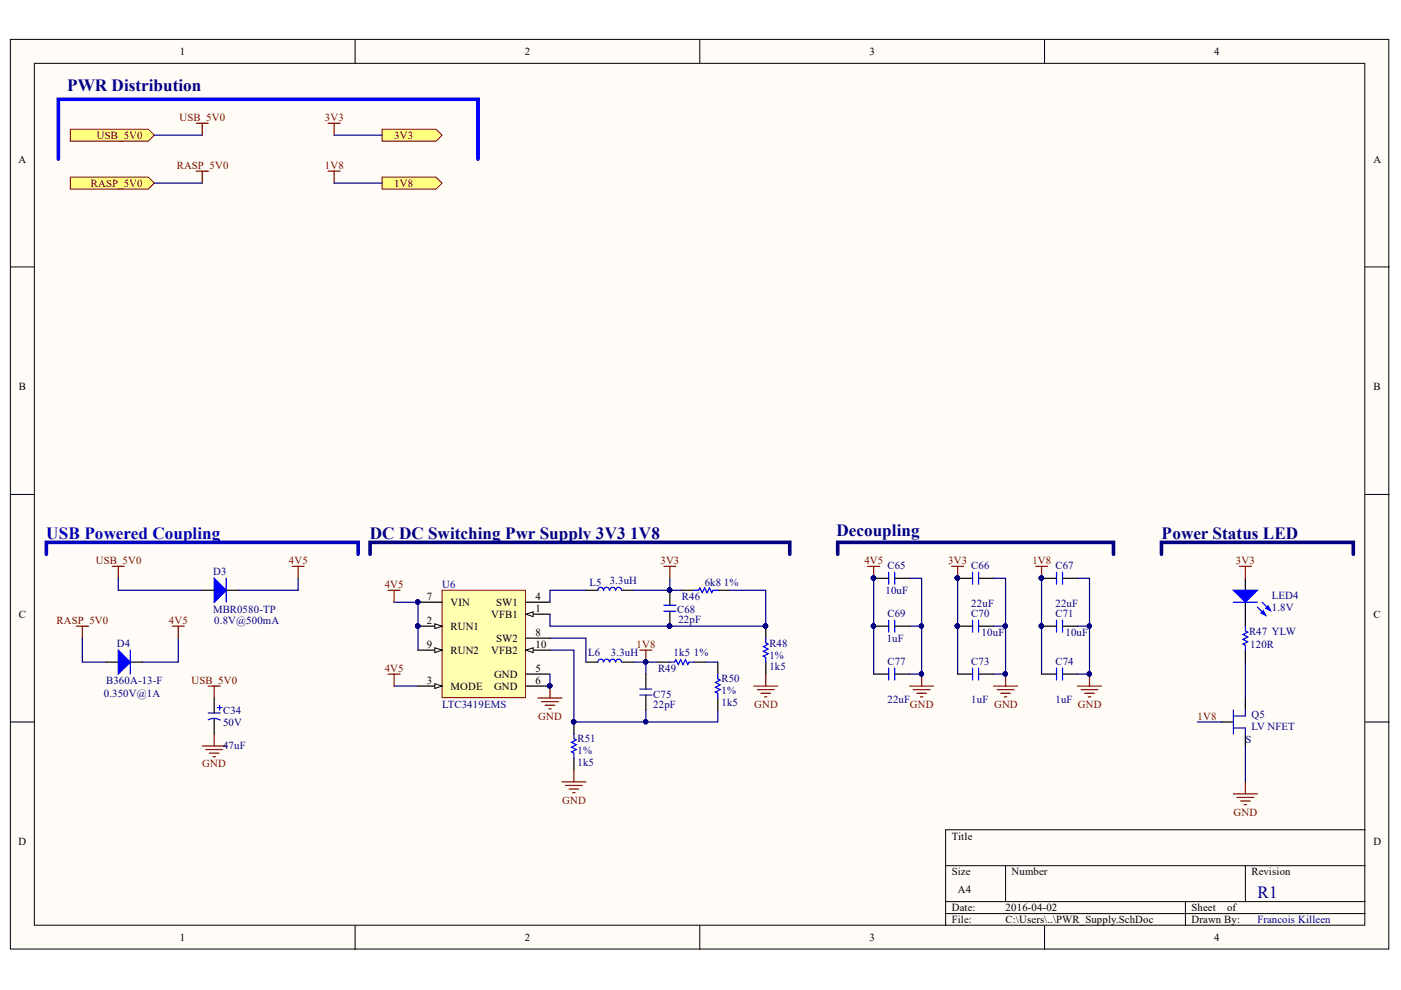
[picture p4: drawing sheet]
<svg xmlns="http://www.w3.org/2000/svg" width="297mm" height="210mm" viewBox="0 0 297 210" stroke-linecap="round" stroke-linejoin="round" font-family="sans-serif">
<defs><g id="words">
<g font-size="3.6" fill="#000080">
<text x="14.2" y="19.3">PWR Distribution</text>
<text x="177.3" y="113.7">Decoupling</text>
<text x="78.4" y="114.2">DC DC Switching Pwr Supply 3V3</text>
<text x="133.6" y="114.2">1V8</text>
<text x="246.3" y="114.2">Power Status LED</text>
<text x="266.6" y="190.3">R1</text>
</g>
<text font-size="3.6" fill="#0000bf" x="9.8" y="114.2">USB Powered Coupling</text>
<g font-size="2.3">
<text x="38.2" y="11.7">1</text>
<text x="111.3" y="11.7">2</text>
<text x="184.4" y="11.7">3</text>
<text x="257.5" y="11.7">4</text>
<text x="3.9" y="34.5">A</text>
<text x="291.2" y="34.5">A</text>
<text x="4" y="82.7">B</text>
<text x="291.2" y="82.7">B</text>
<text x="4" y="131">C</text>
<text x="90.5" y="127.2">7</text>
<text x="95.5" y="128.5">VIN</text>
<text x="104.2" y="131">VFB1</text>
<text x="105.2" y="128.5">SW1</text>
<text x="113.5" y="129.7">1</text>
<text x="113.5" y="127.2">4</text>
<text x="291.2" y="131">C</text>
<text x="90.5" y="132.3">2</text>
<text x="90.5" y="137.3">9</text>
<text x="95.5" y="133.5">RUN1</text>
<text x="105.2" y="136.1">SW2</text>
<text x="113.5" y="134.8">8</text>
<text x="113.5" y="137.3">10</text>
<text x="95.5" y="138.6">RUN2</text>
<text x="104.2" y="138.6">VFB2</text>
<text x="104.7" y="143.7">GND</text>
<text x="113.5" y="142.4">5</text>
<text x="90.5" y="144.9">3</text>
<text x="95.5" y="146.2">MODE</text>
<text x="104.7" y="146.2">GND</text>
<text x="113.5" y="144.9">6</text>
<text x="3.9" y="179.3">D</text>
<text x="201.8" y="178">Title</text>
<text x="291.2" y="179.3">D</text>
<text x="201.8" y="185.6">Size</text>
<text x="214.5" y="185.6">Number</text>
<text x="265.3" y="185.6">Revision</text>
<text x="203.1" y="189.4">A4</text>
<text x="201.8" y="193.2">Date:</text>
<text x="201.8" y="195.7">File:</text>
<text x="213.2" y="193.2">2016-04-02</text>
<text x="213.2" y="195.7">C:\Users\..\PWR_Supply.SchDoc</text>
<text x="252.6" y="193.2">Sheet</text>
<text x="252.6" y="195.7">Drawn By:</text>
<text x="260.2" y="193.2">of</text>
<text x="38.2" y="199.5">1</text>
<text x="111.3" y="199.5">2</text>
<text x="184.4" y="199.5">3</text>
<text x="257.5" y="199.5">4</text>
</g>
<g font-size="2.3" fill="#800000">
<text x="20.6" y="29.4">USB_5V0</text>
<text x="38.1" y="25.6">USB_5V0</text>
<text x="68.9" y="25.6">3V3</text>
<text x="83.6" y="29.4">3V3</text>
<text x="37.5" y="35.8">RASP_5V0</text>
<text x="68.9" y="35.8">1V8</text>
<text x="19.3" y="39.6">RASP_5V0</text>
<text x="83.6" y="39.6">1V8</text>
<text x="20.3" y="119.6">USB_5V0</text>
<text x="61.3" y="119.6">4V5</text>
<text x="140" y="119.6">3V3</text>
<text x="183.3" y="119.6">4V5</text>
<text x="201" y="119.6">3V3</text>
<text x="218.9" y="119.6">1V8</text>
<text x="262" y="119.6">3V3</text>
<text x="81.6" y="124.7">4V5</text>
<text x="12" y="132.3">RASP_5V0</text>
<text x="35.8" y="132.3">4V5</text>
<text x="134.9" y="137.3">1V8</text>
<text x="81.6" y="142.4">4V5</text>
<text x="40.6" y="144.9">USB_5V0</text>
<text x="114.1" y="152.6">GND</text>
<text x="159.9" y="150">GND</text>
<text x="192.9" y="150">GND</text>
<text x="210.8" y="150">GND</text>
<text x="228.5" y="150">GND</text>
<text x="253.9" y="152.6">1V8</text>
<text x="42.9" y="162.7">GND</text>
<text x="119.2" y="170.4">GND</text>
<text x="261.5" y="172.9">GND</text>
</g>
<g font-size="2.3" fill="#000080">
<text x="45.2" y="121.9">D3</text>
<text x="93.7" y="124.7">U6</text>
<text x="125" y="124.2">L5</text>
<text x="129.3" y="123.9">3.3uH</text>
<text x="149.4" y="124.2">6k8</text>
<text x="153.5" y="124.2">1%</text>
<text x="187.7" y="125.9">10uF</text>
<text x="188.2" y="120.6">C65</text>
<text x="205.9" y="120.6">C66</text>
<text x="223.8" y="120.6">C67</text>
<text x="45.2" y="130">MBR0580-TP</text>
<text x="143.6" y="130.1">C68</text>
<text x="144.6" y="127.2">R46</text>
<text x="188.2" y="130.8">C69</text>
<text x="205.9" y="130.8">C70</text>
<text x="205.9" y="128.7">22uF</text>
<text x="223.8" y="130.8">C71</text>
<text x="223.8" y="128.7">22uF</text>
<text x="269.6" y="129.5">1.8V</text>
<text x="269.6" y="126.9">LED4</text>
<text x="24.8" y="137.1">D4</text>
<text x="45.4" y="132.3">0.8V@500mA</text>
<text x="143.8" y="132">22pF</text>
<text x="163.1" y="137.1">R48</text>
<text x="188" y="136.1">1uF</text>
<text x="208.1" y="134.8">10uF</text>
<text x="225.9" y="134.8">10uF</text>
<text x="264.8" y="134.6">R47 YLW</text>
<text x="265.1" y="137.3">120R</text>
<text x="124.7" y="139.1">L6</text>
<text x="129.5" y="139.1">3.3uH</text>
<text x="139.5" y="142.4">R49</text>
<text x="142.8" y="139.1">1k5</text>
<text x="147.1" y="139.1">1%</text>
<text x="163.1" y="139.6">1%</text>
<text x="163.1" y="142.2">1k5</text>
<text x="188.2" y="140.9">C77</text>
<text x="205.9" y="140.9">C73</text>
<text x="223.8" y="140.9">C74</text>
<text x="22" y="147.7">0.350V@1A</text>
<text x="22.5" y="144.9">B360A-13-F</text>
<text x="138.5" y="147.9">C75</text>
<text x="153" y="147.2">1%</text>
<text x="153" y="149.8">1k5</text>
<text x="153" y="144.7">R50</text>
<text x="188.2" y="149">22uF</text>
<text x="205.9" y="149">1uF</text>
<text x="223.8" y="149">1uF</text>
<text x="47.3" y="153.8">50V</text>
<text x="47.3" y="151.3">C34</text>
<text x="93.7" y="150">LTC3419EMS</text>
<text x="138.5" y="150">22pF</text>
<text x="265.3" y="154.8">LV NFET</text>
<text x="265.3" y="152.3">Q5</text>
<text x="47.3" y="158.9">47uF</text>
<text x="122.4" y="159.9">1%</text>
<text x="122.4" y="157.4">R51</text>
<text x="264.1" y="157.6">S</text>
<text x="122.4" y="162.4">1k5</text>
<text x="266.6" y="195.7">Francois Killeen</text>
</g>
</g></defs>
<g fill="#fffcf8" stroke="#000" stroke-width=".21">
<path d="M2.2 8.4h292.2v192.8h-292.2z"/>
<path d="M7.3 13.4h282.1v182.8h-282.1z"/>
</g>
<g fill="none" stroke="#000" stroke-width=".21">
<path d="M75.3 8.4v5M148.4 8.4v5M221.5 8.4v5M2.2 56.6h5.1M289.5 56.6h5.1M2.2 104.8h5.1M289.5 104.8h5.1M2.2 153.1h5.1M289.5 153.1h5.1M289.5 175.9h-89v20.3M75.3 196.2v5.1M148.4 196.2v5.1"/>
<path d="M200.5 183.5h89M200.5 191.2h89M200.5 193.7h89M213.2 183.5v7.7M221.5 196.2v5.1M251.3 191.2v5M264 183.5v7.7"/>
</g>
<path d="M177.6 117.5v-2.5h58.5v2.5M246.2 117.5v-2.5h40.7v2.5" fill="none" stroke="#000080" stroke-width=".76"/>
<g fill="none" stroke="#000" stroke-width=".25">
<path d="M185.2 132.8h3.2M185.2 122.6h3.2M189.7 132.8h3.2M189.7 122.6h3.2M203 132.8h3.2M203 122.6h3.2M207.5 132.8h3.2M207.5 122.6h3.2M220.8 132.8h3.2M220.8 122.6h3.2M225.3 132.8h3.2M225.3 122.6h3.2"/>
<path d="M264 122.6v2.5M264 127.7v5.1M264 137.8v2.6M185.2 142.9h3.2M189.7 142.9h3.2M220.8 142.9h3.2M225.3 142.9h3.2M259 153.1h2.5M264 148v2.5M264 155.6v2.6"/>
</g>
<g fill="#00f" stroke="#00f" stroke-width=".25">
<path d="M261.5 125.1h5.1l-2.6 2.6z"/>
<path d="M267.3 130l.6-.5 .5 1z"/>
<path d="M268.4 129l.5-.5 .5 1z"/>
</g>
<g fill="none" stroke="#00f" stroke-width=".25">
<path d="M188.4 121.3v2.6M188.4 131.5v2.5M189.7 121.3v2.6M189.7 131.5v2.5M206.2 121.3v2.6M206.2 131.5v2.5M207.5 121.3v2.6M207.5 131.5v2.5M224 121.3v2.6M224 131.5v2.5M225.3 121.3v2.6M225.3 131.5v2.5"/>
<path d="M261.5 127.7h5.1M264 132.8v1l.6 .2-1.1 .5 1.1 .6-1.1 .5 1.1 .5-1.1 .5 .5 .2v1M266.6 128.7l1.8 1.8M267.6 127.7l1.8 1.8M188.4 141.7v2.5M189.7 141.7v2.5M224 141.7v2.5M225.3 141.7v2.5"/>
</g>
<g fill="none" stroke="#800000" stroke-width=".25">
<path d="M69.6 26.1h2.5M70.8 26.1v2.6M16.2 132.8h2.5M17.5 132.8v2.5M23.8 120.1h2.6M25.1 120.1v2.5M36.5 132.8h2.6M37.8 132.8v2.5M184 120.1h2.5M185.2 120.1v2.5M201.8 120.1h2.5M203 120.1v2.5"/>
<path d="M219.6 120.1h2.5M220.8 120.1v2.5M262.8 120.1h2.5M264 120.1v2.5M192.9 145.5h5M193.6 146.2h3.6M194.4 147h2M195.2 147.7h.5M195.4 142.9v2.6M210.7 145.5h5M211.4 146.2h3.6M212.2 147h2"/>
<path d="M212.9 147.7h.6M213.2 142.9v2.6M228.5 145.5h5M229.2 146.2h3.6M230 147h2M230.7 147.7h.6M231 142.9v2.6M261.5 168.3h5.1M262.3 169.1h3.5M263 169.8h2.1M263.8 170.6h.5M264 165.8v2.5"/>
</g>
<g fill="#000080" stroke="#000080" stroke-width=".21">
<circle cx="203" cy="122.6" r=".46"/>
<circle cx="220.8" cy="122.6" r=".46"/>
<circle cx="185.2" cy="132.7" r=".46"/>
<circle cx="195.3" cy="142.9" r=".46"/>
<circle cx="195.3" cy="132.7" r=".46"/>
<circle cx="185.2" cy="122.6" r=".46"/>
<circle cx="203" cy="132.7" r=".47"/>
<circle cx="220.8" cy="132.7" r=".46"/>
<circle cx="213.1" cy="142.9" r=".47"/>
<circle cx="230.9" cy="142.9" r=".46"/>
<circle cx="213.1" cy="132.7" r=".47"/>
<circle cx="230.9" cy="132.7" r=".46"/>
</g>
<path d="M17.5 135.3v5.1h5M37.8 135.3v5.1h-7.6M192.9 132.8h2.5M210.7 132.8h2.5v10.1h-2.5M210.7 122.6h2.5v10.2M220.8 122.6v20.3M228.5 122.6h2.5v20.3h-2.5M228.5 132.8h2.5M253.9 153.1h5.1M264 140.4v7.6M264 158.2v7.6" fill="none" stroke="#000080" stroke-width=".25"/>
<path d="M261.5 150.5v5.1M261.5 154.3h2.5v1.3M264 150.5v1.3h-2.5" fill="none" stroke="#0000bf" stroke-width=".25"/>
<path d="M9.8 117.5v-2.5h66.1v2.5" fill="none" stroke="#0000bf" stroke-width=".76"/>
<path d="M12.4 33.7v-12.7h88.9v12.7" fill="none" stroke="#00f" stroke-width=".76"/>
<path d="M81 27.4h11.4l1.3 1.3-1.3 1.2h-11.4z" fill-rule="evenodd" fill="#ffff80" stroke="#800000" stroke-width=".21"/>
<path d="M70.8 28.7h10.2" fill="none" stroke="#000080" stroke-width=".25"/>
<path d="M41.6 26.1h2.5M42.9 26.1v2.6" fill="none" stroke="#800000" stroke-width=".25"/>
<path d="M14.9 27.4h16.5l1.3 1.3-1.3 1.2h-16.5z" fill-rule="evenodd" fill="#ffff80" stroke="#800000" stroke-width=".21"/>
<path d="M32.7 28.7h10.2" fill="none" stroke="#000080" stroke-width=".25"/>
<path d="M41.6 36.3h2.5M42.9 36.3v2.5" fill="none" stroke="#800000" stroke-width=".25"/>
<path d="M14.9 37.6h16.5l1.3 1.2-1.3 1.3h-16.5z" fill-rule="evenodd" fill="#ffff80" stroke="#800000" stroke-width=".21"/>
<path d="M32.7 38.8h10.2" fill="none" stroke="#000080" stroke-width=".25"/>
<path d="M93.7 125.1h17.7v22.8h-17.7z" fill="#ffffb0" stroke="#800000" stroke-width=".21"/>
<path d="M111.5 130.2h5.1" fill="none" stroke="#000" stroke-width=".25"/>
<path d="M111.5 130.2l1.5-.5v1z" fill="#fffcf8" stroke="#000" stroke-width=".21"/>
<path d="M88.6 132.8h5.1" fill="none" stroke="#000" stroke-width=".25"/>
<path d="M92.2 132.3l1.5 .5-1.5 .5z" fill="#fffcf8" stroke="#000" stroke-width=".21"/>
<circle cx="88.6" cy="132.7" r=".47" fill="#000080" stroke="#000080" stroke-width=".21"/>
<path d="M88.6 145.5h5.1" fill="none" stroke="#000" stroke-width=".25"/>
<path d="M92.2 145l1.5 .5-1.5 .5z" fill="#fffcf8" stroke="#000" stroke-width=".21"/>
<path d="M88.6 127.7h5.1M88.6 137.8h5.1M111.5 127.7h5.1M111.5 135.3h5.1" fill="none" stroke="#000" stroke-width=".25"/>
<circle cx="88.6" cy="127.6" r=".46" fill="#000080" stroke="#000080" stroke-width=".21"/>
<path d="M92.2 137.3l1.5 .5-1.5 .6z" fill="#fffcf8" stroke="#000" stroke-width=".21"/>
<path d="M111.5 137.8h5.1" fill="none" stroke="#000" stroke-width=".25"/>
<path d="M111.5 137.8l1.5-.5v1.1z" fill="#fffcf8" stroke="#000" stroke-width=".21"/>
<g fill="none" stroke="#000" stroke-width=".25">
<path d="M124.2 125.1h2.6M131.9 125.1h2.5M142 125.1v3.2M142 129.6v3.2M144.6 125.1h2.5M152.2 125.1h2.5M162.4 132.8v2.5M111.5 145.5h5.1M111.5 142.9h5.1M121.7 153.1v2.5M124.2 140.4h2.6M131.9 140.4h2.5"/>
<path d="M136.9 142.9v3.2M136.9 147.4v3.1M139.5 140.4h2.5M147.1 140.4h2.5M152.2 140.4v2.5M152.2 148v2.5M162.4 140.4v2.5M121.7 160.7v2.5"/>
</g>
<g fill="#000080" stroke="#000080" stroke-width=".21">
<circle cx="116.5" cy="145.4" r=".46"/>
<circle cx="88.6" cy="132.7" r=".47"/>
<circle cx="88.6" cy="127.6" r=".46"/>
<circle cx="121.6" cy="153" r=".46"/>
<circle cx="162.3" cy="132.7" r=".47"/>
<circle cx="142" cy="125.1" r=".47"/>
<circle cx="142" cy="132.7" r=".47"/>
<circle cx="136.9" cy="140.3" r=".46"/>
<circle cx="136.9" cy="153" r=".46"/>
</g>
<g fill="none" stroke="#00f" stroke-width=".25">
<path d="M126.8 125.1a.59 .59 0 0 1 .6-.6 .59 .59 0 0 1 .5 .6M128 125.1a.6 .6 0 0 1 .6-.6 .6 .6 0 0 1 .6 .6M129.3 125.1a.59 .59 0 0 1 .6-.6 .59 .59 0 0 1 .6 .6M130.6 125.1a.59 .59 0 0 1 .6-.6 .59 .59 0 0 1 .5 .6M140.7 129.6h2.6M140.7 128.3h2.6M147.1 125.1h1l.3-.5 .5 1.1 .5-1.1 .5 1.1 .5-1.1 .5 1.1 .3-.6h1M162.4 135.3v1l.5 .3-1.1 .5 1.1 .5-1.1 .5 1.1 .5-1.1 .5 .6 .3v1M121.7 155.6v1l.5 .3-1 .5 1 .5-1 .5 1 .5-1 .5 .5 .3v1M126.8 140.3a.58 .58 0 0 1 .6-.6 .58 .58 0 0 1 .5 .7M128 140.3a.6 .6 0 0 1 .6-.6 .6 .6 0 0 1 .6 .7M129.3 140.3a.58 .58 0 0 1 .6-.6 .58 .58 0 0 1 .6 .7"/>
<path d="M130.6 140.3a.58 .58 0 0 1 .6-.6 .58 .58 0 0 1 .5 .7M135.7 147.4h2.5M135.7 146.1h2.5M142 140.4h1l.3-.5 .5 1 .5-1 .5 1 .5-1 .5 1 .3-.5h1M152.2 142.9v1l.5 .3-1 .5 1 .5-1 .5 1 .5-1 .5 .5 .3v1"/>
</g>
<g fill="none" stroke="#800000" stroke-width=".25">
<path d="M69.6 36.3h2.5M70.8 36.3v2.5M135.7 137.8h2.5M136.9 137.8v2.6M140.7 120.1h2.6M142 120.1v2.5M114.1 148h5M114.8 148.8h3.6M115.6 149.5h2M116.3 150.3h.6M116.6 145.5v2.5M159.8 145.5h5.1"/>
<path d="M160.6 146.2h3.5M161.3 147h2.1M162.1 147.7h.5M162.4 142.9v2.6M119.1 165.8h5.1M119.9 166.5h3.6M120.7 167.3h2M121.4 168.1h.5M121.7 163.2v2.6"/>
</g>
<path d="M83.5 127.7h5.1v10.1M116.6 135.3h7.6v5.1M116.6 137.8h5.1v15.3h30.5v-2.6M124.2 125.1h-7.6v2.6M134.4 125.1h10.2M142 122.6v2.5M154.7 125.1h7.7v7.7h-45.8v-2.6M83.5 145.5h5.1M116.6 142.9v2.6M136.9 140.4v2.5M136.9 150.5v2.6M149.6 140.4h2.6" fill="none" stroke="#000080" stroke-width=".25"/>
<path d="M78.5 117.5v-2.5h88.9v2.5" fill="none" stroke="#000080" stroke-width=".76"/>
<path d="M81 37.6h11.4l1.3 1.2-1.3 1.3h-11.4z" fill-rule="evenodd" fill="#ffff80" stroke="#800000" stroke-width=".21"/>
<path d="M70.8 38.8h10.2M25.1 122.6v2.5h17.8M63.2 122.6v2.5h-12.7M185.2 122.6v20.3M192.9 122.6h2.5v20.3h-2.5M203 122.6v20.3M134.4 140.4h5.1" fill="none" stroke="#000080" stroke-width=".25"/>
<g fill="#00f" stroke="#00f" stroke-width=".25">
<path d="M45.4 122.6l2.6 2.5-2.6 2.6z"/>
<path d="M25.1 137.8l2.5 2.6-2.5 2.5z"/>
</g>
<path d="M27.6 137.8v5.1M48 122.6v5.1M44.1 151.2h2.6M44.2 152.6a2.62 2.62 0 0 1 2.5 .1M46.1 150h1M46.6 149.5v1M206.2 141.7v2.5M207.5 141.7v2.5" fill="none" stroke="#00f" stroke-width=".25"/>
<path d="M42.9 125.1h2.5M48 125.1h2.5M22.5 140.4h2.6M27.6 140.4h2.6M45.4 148v3.2M45.4 152.4v3.2M203 142.9h3.2M207.5 142.9h3.2" fill="none" stroke="#000" stroke-width=".25"/>
<g fill="none" stroke="#800000" stroke-width=".25">
<path d="M61.9 120.1h2.6M63.2 120.1v2.5M82.3 125.1h2.5M83.5 125.1v2.6M42.9 158.2h5.1M43.6 158.9h3.6M44.1 145.5h2.6M44.4 159.7h2M45.4 145.5v2.5M45.4 155.6v2.6M82.3 142.9h2.5M83.5 142.9v2.6"/>
<path d="M45.2 160.4h.5"/>
</g>
<g fill="#000080" stroke="#000080" stroke-width=".21">
<circle cx="136.9" cy="140.3" r=".46"/>
<circle cx="203" cy="122.6" r=".46"/>
<circle cx="203" cy="132.7" r=".47"/>
<circle cx="185.2" cy="122.6" r=".46"/>
<circle cx="185.2" cy="132.7" r=".46"/>
<circle cx="195.3" cy="142.9" r=".46"/>
<circle cx="195.3" cy="132.7" r=".46"/>
</g>
<use href="#words"/>
</svg>
